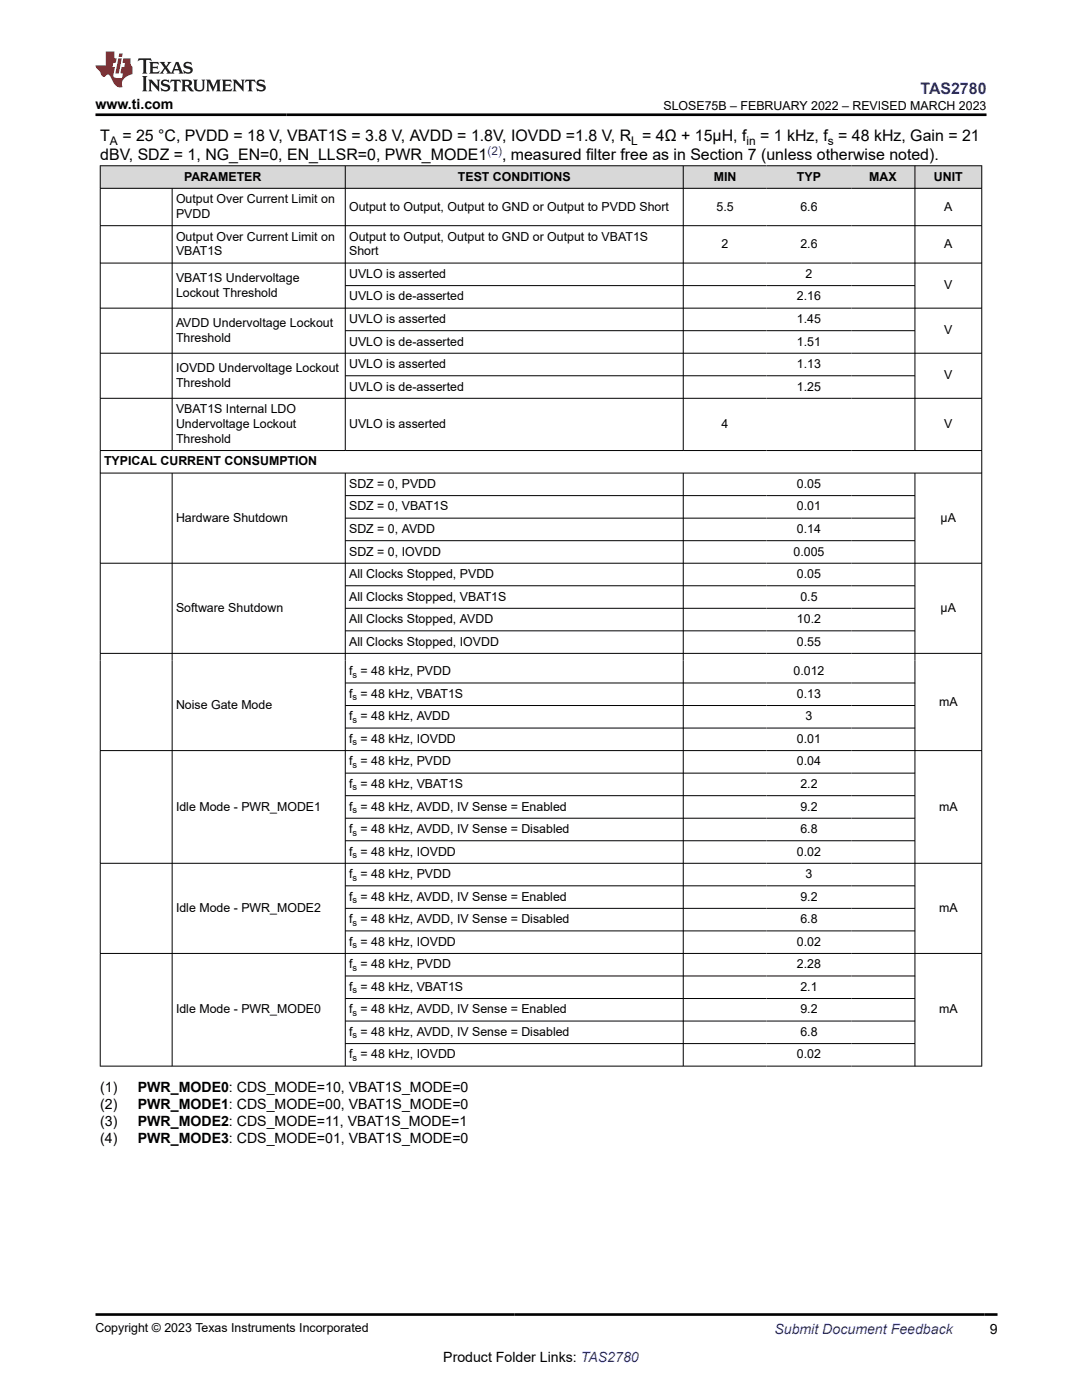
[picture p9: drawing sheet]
<svg xmlns="http://www.w3.org/2000/svg" width="216mm" height="279mm" viewBox="0 0 216 279" stroke-linecap="round" stroke-linejoin="round" font-family="sans-serif">
<defs><g id="words">
<text font-size="3.2" fill="#00f" x="183.7" y="18.7">TAS2780</text>
<g font-size="3.2">
<text x="20" y="28.2">T</text>
<text x="24.4" y="28.2">= 25 °C, PVDD = 18 V, VBAT1S = 3.8 V, AVDD = 1.8V, IOVDD =1.8 V, R = 4Ω + 15µH, f</text>
<text x="151.7" y="28.2">= 1 kHz, f = 48 kHz, Gain = 21</text>
<text x="20" y="32">dBV, SDZ = 1, NG_EN=0, EN_LLSR=0, PWR_MODE1</text>
<text x="100.2" y="32">, measured filter free as in Section 7 (unless otherwise noted).</text>
</g>
<g font-size="2.8">
<text x="19.1" y="21.8">www.ti.com</text>
<text x="20" y="217.9">(1)</text>
<text x="20" y="221.3">(2)</text>
<text x="27.5" y="217.9">PWR_MODE0: CDS_MODE=10, VBAT1S_MODE=0</text>
<text x="27.5" y="221.3">PWR_MODE1: CDS_MODE=00, VBAT1S_MODE=0</text>
<text x="20" y="224.7">(3)</text>
<text x="27.5" y="224.7">PWR_MODE2: CDS_MODE=11, VBAT1S_MODE=1</text>
<text x="20" y="228.1">(4)</text>
<text x="27.5" y="228.1">PWR_MODE3: CDS_MODE=01, VBAT1S_MODE=0</text>
<text x="197.5" y="266.1">9</text>
<text x="88.4" y="271.7">Product Folder Links: TAS2780</text>
</g>
<text font-size="2.8" fill="#00f" x="154.5" y="266.2">Submit Document Feedback</text>
<g font-size="2.5">
<text x="132.4" y="21.9">SLOSE75B – FEBRUARY 2022 – REVISED MARCH 2023</text>
<text x="35.1" y="40.5">Output Over Current Limit on</text>
<text x="36.7" y="36">PARAMETER</text>
<text x="91.4" y="36">TEST CONDITIONS</text>
<text x="142.4" y="36">MIN</text>
<text x="159" y="36">TYP</text>
<text x="173.4" y="36">MAX</text>
<text x="186.4" y="36">UNIT</text>
<text x="35.1" y="43.5">PVDD</text>
<text x="69.7" y="42">Output to Output, Output to GND or Output to PVDD Short</text>
<text x="143" y="42">5.5</text>
<text x="159.7" y="42">6.6</text>
<text x="188.4" y="42">A</text>
<text x="35.1" y="48">Output Over Current Limit on</text>
<text x="35.1" y="51">VBAT1S</text>
<text x="69.7" y="48">Output to Output, Output to GND or Output to VBAT1S</text>
<text x="69.7" y="51">Short</text>
<text x="144" y="49.5">2</text>
<text x="159.7" y="49.5">2.6</text>
<text x="188.4" y="49.5">A</text>
<text x="35.1" y="56.2">VBAT1S Undervoltage</text>
<text x="35.1" y="59.2">Lockout Threshold</text>
<text x="69.7" y="55.5">UVLO is asserted</text>
<text x="69.7" y="60">UVLO is de-asserted</text>
<text x="159" y="60">2.16</text>
<text x="160.7" y="55.5">2</text>
<text x="188.4" y="57.7">V</text>
<text x="35.1" y="65.2">AVDD Undervoltage Lockout</text>
<text x="69.7" y="64.5">UVLO is asserted</text>
<text x="159" y="64.5">1.45</text>
<text x="35.1" y="68.2">Threshold</text>
<text x="69.7" y="69">UVLO is de-asserted</text>
<text x="159" y="69">1.51</text>
<text x="188.4" y="66.7">V</text>
<text x="35.1" y="74.2">IOVDD Undervoltage Lockout</text>
<text x="35.1" y="77.2">Threshold</text>
<text x="69.7" y="73.5">UVLO is asserted</text>
<text x="69.7" y="78">UVLO is de-asserted</text>
<text x="159" y="73.5">1.13</text>
<text x="159" y="78">1.25</text>
<text x="188.4" y="75.7">V</text>
<text x="35.1" y="82.5">VBAT1S Internal LDO</text>
<text x="35.1" y="85.4">Undervoltage Lockout</text>
<text x="35.1" y="88.4">Threshold</text>
<text x="69.7" y="85.4">UVLO is asserted</text>
<text x="144" y="85.4">4</text>
<text x="188.4" y="85.4">V</text>
<text x="20.8" y="92.9">TYPICAL CURRENT CONSUMPTION</text>
<text x="69.7" y="97.4">SDZ = 0, PVDD</text>
<text x="69.7" y="101.9">SDZ = 0, VBAT1S</text>
<text x="159" y="97.4">0.05</text>
<text x="159" y="101.9">0.01</text>
<text x="35.1" y="104.1">Hardware Shutdown</text>
<text x="69.7" y="106.4">SDZ = 0, AVDD</text>
<text x="159" y="106.4">0.14</text>
<text x="187.7" y="104.1">µA</text>
<text x="69.7" y="110.9">SDZ = 0, IOVDD</text>
<text x="158.3" y="110.9">0.005</text>
<text x="69.7" y="115.4">All Clocks Stopped, PVDD</text>
<text x="69.7" y="119.9">All Clocks Stopped, VBAT1S</text>
<text x="159" y="115.4">0.05</text>
<text x="159.7" y="119.9">0.5</text>
<text x="35.1" y="122.1">Software Shutdown</text>
<text x="69.7" y="124.4">All Clocks Stopped, AVDD</text>
<text x="159" y="124.4">10.2</text>
<text x="187.7" y="122.1">µA</text>
<text x="69.7" y="128.9">All Clocks Stopped, IOVDD</text>
<text x="159" y="128.9">0.55</text>
<text x="69.7" y="134.8">f = 48 kHz, PVDD</text>
<text x="158.3" y="134.8">0.012</text>
<text x="35.1" y="141.5">Noise Gate Mode</text>
<text x="69.7" y="139.3">f = 48 kHz, VBAT1S</text>
<text x="69.7" y="143.8">f = 48 kHz, AVDD</text>
<text x="159" y="139.3">0.13</text>
<text x="160.7" y="143.8">3</text>
<text x="187.4" y="140.8">mA</text>
<text x="69.7" y="148.3">f = 48 kHz, IOVDD</text>
<text x="159" y="148.3">0.01</text>
<text x="69.7" y="152.8">f = 48 kHz, PVDD</text>
<text x="159" y="152.8">0.04</text>
<text x="35.1" y="161.8">Idle Mode - PWR_MODE1</text>
<text x="69.7" y="157.3">f = 48 kHz, VBAT1S</text>
<text x="69.7" y="161.8">f = 48 kHz, AVDD, IV Sense = Enabled</text>
<text x="159.7" y="157.3">2.2</text>
<text x="159.7" y="161.8">9.2</text>
<text x="187.4" y="161.8">mA</text>
<text x="69.7" y="166.3">f = 48 kHz, AVDD, IV Sense = Disabled</text>
<text x="159.7" y="166.3">6.8</text>
<text x="69.7" y="170.8">f = 48 kHz, IOVDD</text>
<text x="159" y="170.8">0.02</text>
<text x="69.7" y="175.2">f = 48 kHz, PVDD</text>
<text x="69.7" y="179.7">f = 48 kHz, AVDD, IV Sense = Enabled</text>
<text x="159.7" y="179.7">9.2</text>
<text x="160.7" y="175.2">3</text>
<text x="35.1" y="182">Idle Mode - PWR_MODE2</text>
<text x="69.7" y="184.2">f = 48 kHz, AVDD, IV Sense = Disabled</text>
<text x="159.7" y="184.2">6.8</text>
<text x="187.4" y="182">mA</text>
<text x="69.7" y="188.7">f = 48 kHz, IOVDD</text>
<text x="159" y="188.7">0.02</text>
<text x="69.7" y="193.2">f = 48 kHz, PVDD</text>
<text x="69.7" y="197.7">f = 48 kHz, VBAT1S</text>
<text x="159" y="193.2">2.28</text>
<text x="159.7" y="197.7">2.1</text>
<text x="35.1" y="202.2">Idle Mode - PWR_MODE0</text>
<text x="69.7" y="202.2">f = 48 kHz, AVDD, IV Sense = Enabled</text>
<text x="159.7" y="202.2">9.2</text>
<text x="187.4" y="202.2">mA</text>
<text x="69.7" y="206.7">f = 48 kHz, AVDD, IV Sense = Disabled</text>
<text x="159.7" y="206.7">6.8</text>
<text x="69.7" y="211.2">f = 48 kHz, IOVDD</text>
<text x="159" y="211.2">0.02</text>
<text x="19.1" y="265.9">Copyright © 2023 Texas Instruments Incorporated</text>
</g>
<g font-size="2.4">
<text x="21.9" y="28.9">A</text>
<text x="126" y="28.9">L</text>
<text x="149" y="28.9">in</text>
<text x="165.2" y="28.9">s</text>
</g>
<text font-size="2.4" fill="#00f" x="97.3" y="31">(2)</text>
<g font-size="1.9">
<text x="70.3" y="135.3">s</text>
<text x="70.3" y="139.8">s</text>
<text x="70.3" y="144.3">s</text>
<text x="70.3" y="148.8">s</text>
<text x="70.3" y="153.3">s</text>
<text x="70.3" y="157.8">s</text>
<text x="70.3" y="162.2">s</text>
<text x="70.3" y="166.7">s</text>
<text x="70.3" y="171.2">s</text>
<text x="70.3" y="175.7">s</text>
<text x="70.3" y="180.2">s</text>
<text x="70.3" y="184.7">s</text>
<text x="70.3" y="189.2">s</text>
<text x="70.3" y="193.7">s</text>
<text x="70.3" y="198.2">s</text>
<text x="70.3" y="202.7">s</text>
<text x="70.3" y="207.2">s</text>
<text x="70.3" y="211.7">s</text>
</g>
</g></defs>
<g fill="#d8d8d8">
<path d="M20 33.1h175.9v4.5h-175.9z" fill-rule="evenodd"/>
<path d="M20.1 33.1h48.7v4.4h-48.7z" fill-rule="evenodd"/>
<path d="M69 33.1h67.3v4.4h-67.3z" fill-rule="evenodd"/>
<path d="M136.4 33.1h16.6v4.4h-16.6z" fill-rule="evenodd"/>
<path d="M153 33.1h16.9v4.4h-16.9z" fill-rule="evenodd"/>
<path d="M169.9 33.1h12.6v4.4h-12.6z" fill-rule="evenodd"/>
<path d="M182.6 33.1h13.2v4.4h-13.2z" fill-rule="evenodd"/>
</g>
<g fill="none" stroke="#000" stroke-width=".2">
<path d="M19.9 33.1h176.1M19.9 37.6h176.1M20 33v179.8M34.4 37.6v52.4M68.9 33v57M136.3 33v57M182.6 33v57M195.9 33v179.8M19.9 45h176.1M19.9 52.5h176.1M68.9 57h113.7M19.9 61.5h176.1"/>
<path d="M19.9 70.5h176.1M19.9 79.5h176.1M68.9 66h113.7M68.9 75h113.7M19.9 89.9h176.1M19.9 94.4h176.1M34.4 94.4v118.4M68.9 94.4v118.4M68.9 98.9h113.7M136.3 94.4v118.4M182.6 94.4v118.4M19.9 112.4h176.1"/>
<path d="M68.9 103.4h113.7M68.9 107.9h113.7M68.9 116.9h113.7M19.9 130.4h176.1M68.9 121.4h113.7M68.9 125.9h113.7M68.9 136.3h113.7M19.9 149.8h176.1M68.9 140.8h113.7M68.9 145.3h113.7M68.9 154.3h113.7M68.9 158.8h113.7"/>
<path d="M19.9 172.3h176.1M68.9 163.3h113.7M68.9 167.8h113.7M68.9 176.8h113.7M19.9 190.3h176.1M68.9 181.3h113.7M68.9 185.8h113.7M68.9 194.8h113.7M68.9 199.3h113.7M19.9 212.8h176.1M68.9 203.8h113.7M68.9 208.3h113.7"/>
</g>
<path d="M27.7 11.6l-.2 .6 .5-.2h.6v.1v2.2l-.2 .4h1l-.2-.4v-2.2v-.1h.5l.5 .2-.1-.6zM29.8 12.4l.2 .3v1.6l-.2 .4h1.9l.1-.6a1.08 1.08 0 0 1-1.3 .2v-.7h.6l.4 .2v-.7l-.4 .2h-.6v-.5l.2-.2a1 1 0 0 1 1 .3l-.1-.5zM31.8 12.4l1 1.1-1 1.2h.9l-.2-.2 .4-.8 .5 .8-.2 .2h1.6l-.2-.2 .1-.5h1l.1 .5-.1 .2h.9l-.2-.4-.8-1.9h-.5l-1 2.1-.8-1.1 .9-1h-.8l.2 .2-.5 .6-.3-.6 .1-.2zM35.2 12.8l.4 1h-.8zM36.8 12.5a.65 .65 0 0 0-.2 .7 .65 .65 0 0 0 .6 .5l.7 .1 .1 .3a.79 .79 0 0 1-.7 .4 .79 .79 0 0 1-.7-.5l.1 .7 .2-.1a.93 .93 0 0 0 1.1 0 .93 .93 0 0 0 .4-.9 1.46 1.46 0 0 0-1.2-.6l-.1-.3a1.09 1.09 0 0 1 1.2 .2l-.2-.6-.1 .1-.6-.2zM28.4 15.2l.2 .4v2.2l-.2 .4h1l-.2-.4v-2.2l.2-.4zM29.6 15.9l.2 .4v1.5l-.2 .4h.8l-.3-.4v-1.3l1.7 1.8v-2l.2-.4h-.8l.2 .2 .1 1.1-1.2-1.3zM32.3 16a.65 .65 0 0 0-.2 .8 .65 .65 0 0 0 .7 .4l.6 .2 .1 .2a.79 .79 0 0 1-.7 .4 .79 .79 0 0 1-.7-.5l.1 .7 .2-.1a.93 .93 0 0 0 1.1 .1 .93 .93 0 0 0 .4-1 1.46 1.46 0 0 0-1.2-.5l-.1-.4a1.09 1.09 0 0 1 1.2 .2l-.2-.6-.1 .1-.6-.1zM34.1 15.9l-.1 .6a.63 .63 0 0 1 .7-.3l.1 1.6-.3 .4h1l-.2-.4v-1.6a.66 .66 0 0 1 .8 .3l-.1-.6zM36.2 15.9l.2 .4v1.5l-.2 .4h.9l-.2-.2v-.7h.5l.1 .2a.79 .79 0 0 0 1.2 .6l-1-.9a.61 .61 0 0 0 .6-.6 .61 .61 0 0 0-.5-.7zM36.9 16.2h.2a.47 .47 0 0 1 .5 .1 .47 .47 0 0 1 .1 .5l-.2 .1-.6 .1zM38.5 15.9l.2 .2a2.27 2.27 0 0 0 .4 2 1.04 1.04 0 0 0 1.7-.7v-1.3l.2-.2h-.8l.2 .4v1.1a.6 .6 0 0 1-.6 .6 .6 .6 0 0 1-.6-.6v-1.1l.3-.4zM41.1 15.9l.2 .4v1.5l-.2 .4h.7l-.2-.4v-1.4l.9 1.9 .8-1.9v1.4l-.2 .4h1l-.3-.4v-1.5l.3-.4h-.8l-.7 1.5-.7-1.5zM44.3 15.9l.2 .4v1.5l-.2 .4h1.9l.1-.6a1.09 1.09 0 0 1-1.3 .2v-.7h.6l.4 .2v-.6l-.4 .2h-.6v-.6l.2-.1a1.01 1.01 0 0 1 1 .3l-.1-.6zM46.4 15.9l.3 .4v1.5l-.3 .4h.8l-.2-.4v-1.3l1.6 1.8v-2l.2-.4h-.7l.2 .2v1.1l-1.2-1.3zM49 15.9l-.1 .6a.63 .63 0 0 1 .8-.3v1.6l-.3 .4h1l-.2-.4v-1.6a.66 .66 0 0 1 .8 .3l-.1-.6zM51.4 16a.65 .65 0 0 0-.2 .8 .65 .65 0 0 0 .6 .4l.6 .2 .2 .2a.79 .79 0 0 1-.8 .4 .79 .79 0 0 1-.6-.5l.1 .7 .2-.1a.93 .93 0 0 0 1 .1 .93 .93 0 0 0 .5-1 1.46 1.46 0 0 0-1.3-.5l-.1-.4a1.09 1.09 0 0 1 1.3 .2l-.2-.6-.2 .1-.5-.1z" fill="#231f20"/>
<path d="M21.1 10.3v2.7h-2.1l.1 .4 .9 1a.95 .95 0 0 0 .9 .9 .59 .59 0 0 1 .6-.4 .59 .59 0 0 1 .5 .3l.4 .8a1.59 1.59 0 0 0 2.1 1.4 1.61 1.61 0 0 1 1-2.3l1-.3-.1-1.5a1.59 1.59 0 0 1-.4-1.7h-1.4l-.2 .9h.5l-.1 .9h-.5l-.2 .9v.3l.4 .1-.2 .9h-.6a.73 .73 0 0 1-1.1-.7l.3-1.5h-.5l.2-.9h.5l.2-.9h-.5v-1.3zM23.6 11.6l-.6 3.1h.7l.6-3.1zM23.8 10.7l-.1 .6h.7l.1-.6z" fill="#ed1c24"/>
<path d="M19.1 22.9h177.8M19.1 262.3h179.9" fill="none" stroke="#000" stroke-width=".53"/>
<use href="#words"/>
</svg>
